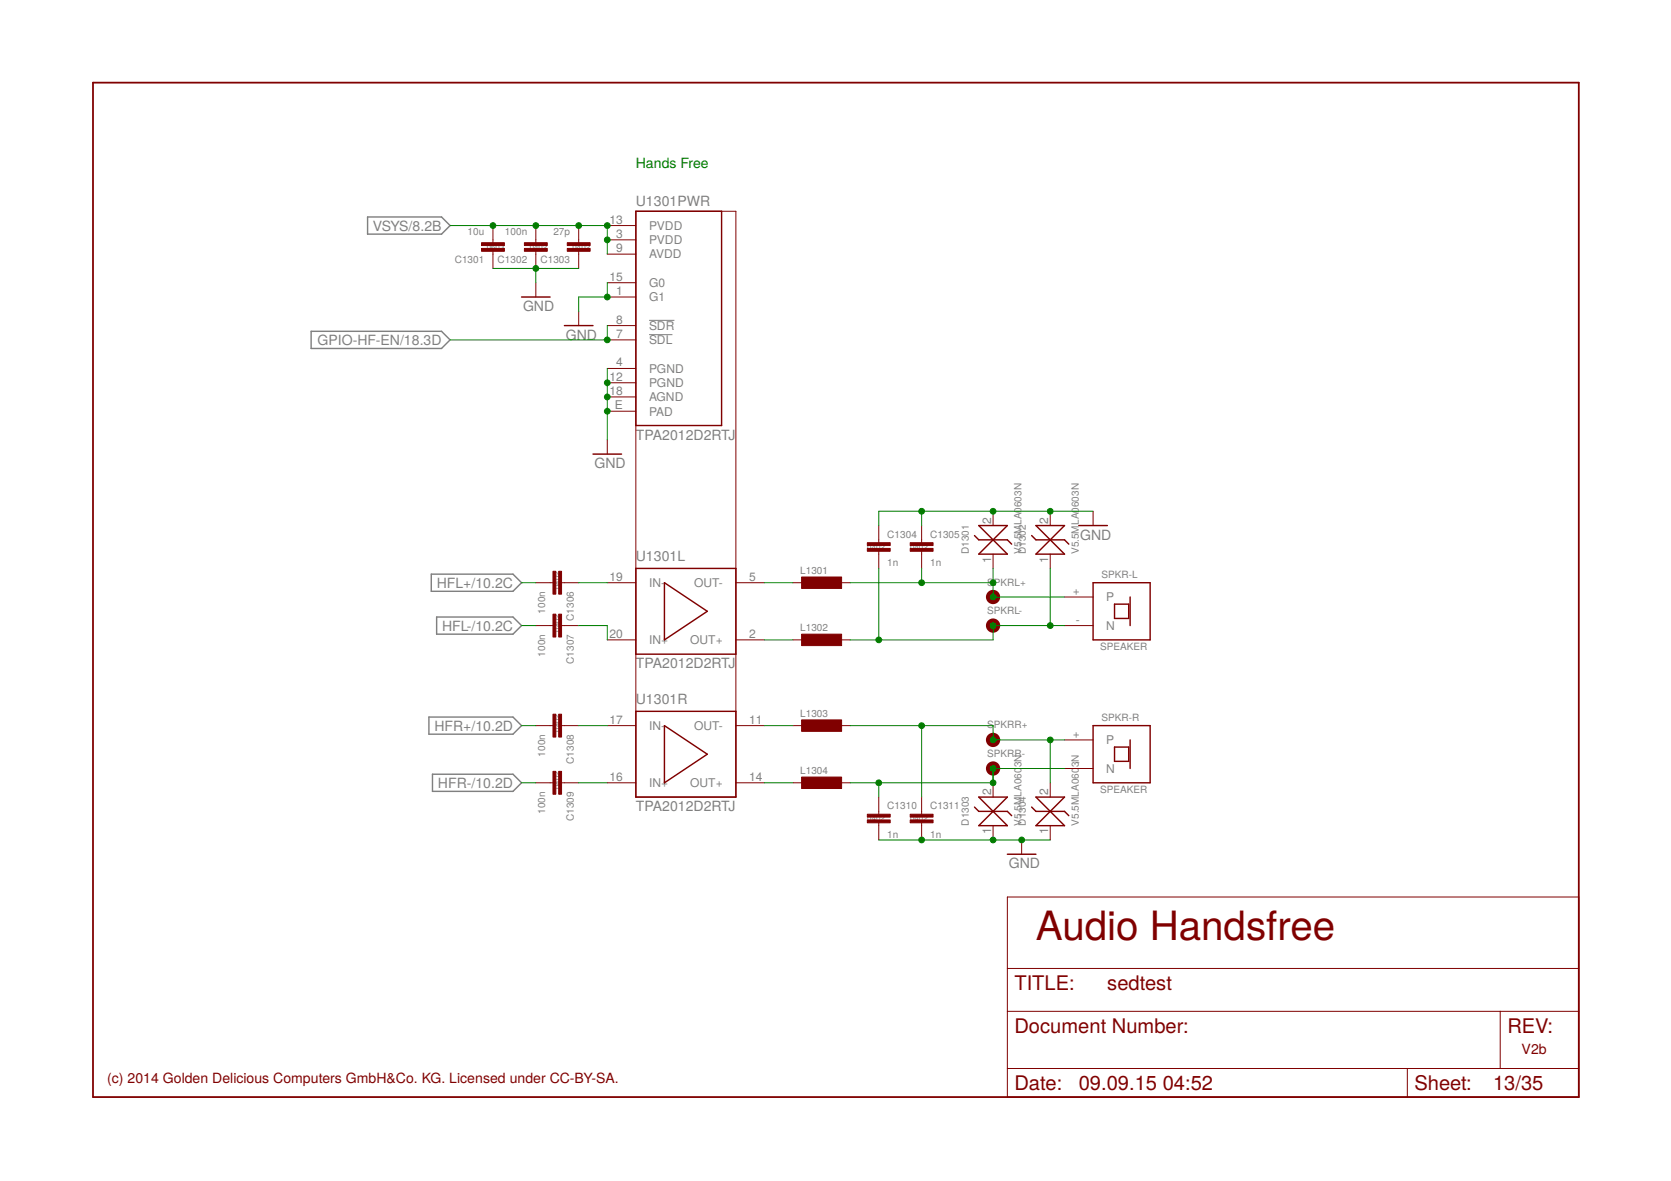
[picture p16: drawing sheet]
<svg xmlns="http://www.w3.org/2000/svg" width="297mm" height="210mm" viewBox="0 0 297 210" stroke-linecap="round" stroke-linejoin="round" font-family="sans-serif">
<defs><g id="words">
<text font-size="7.2" fill="#800000" x="184.1" y="167.1">Audio Handsfree</text>
<g font-size="3.6" fill="#800000">
<text x="180.3" y="175.9">TITLE:</text>
<text x="196.8" y="175.9">sedtest</text>
<text x="180.3" y="183.6">Document Number:</text>
<text x="267.9" y="183.6">REV:</text>
<text x="180.3" y="193.7">Date:</text>
<text x="191.8" y="193.7">09.09.15</text>
<text x="206.7" y="193.7">04:52</text>
<text x="251.4" y="193.7">Sheet:</text>
<text x="265.4" y="193.7">13/35</text>
</g>
<text font-size="2.5" fill="#008000" x="113" y="29.9">Hands Free</text>
<g font-size="2.5" fill="#808080">
<text x="66.3" y="41">VSYS/8.2B</text>
<text x="113" y="36.5">U1301PWR</text>
<text x="93" y="55.3">GND</text>
<text x="56.4" y="61.3">GPIO-HF-EN/18.3D</text>
<text x="100.6" y="60.4">GND</text>
<text x="105.7" y="83.3">GND</text>
<text x="113" y="78.2">TPA2012D2RTJ</text>
<text x="192" y="96">GND</text>
<text x="113" y="99.8">U1301L</text>
<text x="77.6" y="104.5">HFL+/10.2C</text>
<text x="78.6" y="112.1">HFL-/10.2C</text>
<text x="113" y="118.8">TPA2012D2RTJ</text>
<text x="113" y="125.2">U1301R</text>
<text x="77.2" y="129.9">HFR+/10.2D</text>
<text x="77.9" y="140">HFR-/10.2D</text>
<text x="113" y="144.2">TPA2012D2RTJ</text>
<text x="179.3" y="154.4">GND</text>
</g>
<g font-size="2.5" fill="#800000">
<text x="270.5" y="187.4">V2b</text>
<text x="19.1" y="192.4">(c) 2014 Golden Delicious Computers GmbH&amp;Co. KG. Licensed under CC-BY-SA.</text>
</g>
<g font-size="2.1" fill="#808080">
<text x="108.3" y="39.7">13</text>
<text x="115.4" y="40.8">PVDD</text>
<text x="109.5" y="44.8">9</text>
<text x="109.5" y="42.3">3</text>
<text x="115.4" y="45.9">AVDD</text>
<text x="115.4" y="43.4">PVDD</text>
<text x="108.3" y="49.9">15</text>
<text x="109.5" y="52.4">1</text>
<text x="115.4" y="51">G0</text>
<text x="115.4" y="53.5">G1</text>
<text x="109.5" y="57.5">8</text>
<text x="115.4" y="58.6">SDR</text>
<text x="109.5" y="65.1">4</text>
<text x="109.5" y="60">7</text>
<text x="115.4" y="61.2">SDL</text>
<text x="108.3" y="70.2">18</text>
<text x="108.3" y="67.7">12</text>
<text x="115.4" y="66.2">PGND</text>
<text x="115.4" y="71.3">AGND</text>
<text x="115.4" y="68.8">PGND</text>
<text x="109.3" y="72.7">E</text>
<text x="115.4" y="73.9">PAD</text>
<text x="176.2" y="93.1" transform="rotate(-90 176.2 93.1)">2</text>
<text x="186.3" y="93.1" transform="rotate(-90 186.3 93.1)">2</text>
<text x="176.2" y="100" transform="rotate(-90 176.2 100)">1</text>
<text x="186.3" y="100" transform="rotate(-90 186.3 100)">1</text>
<text x="108.3" y="103.2">19</text>
<text x="115.4" y="104.3">IN-</text>
<text x="123.4" y="104.3">OUT-</text>
<text x="133.1" y="103.2">5</text>
<text x="190.7" y="105.8">+</text>
<text x="196.6" y="106.9">P</text>
<text x="108.3" y="113.4">20</text>
<text x="133.1" y="113.4">2</text>
<text x="191.2" y="110.8">-</text>
<text x="196.6" y="112">N</text>
<text x="115.4" y="114.5">IN+</text>
<text x="122.7" y="114.5">OUT+</text>
<text x="108.3" y="128.6">17</text>
<text x="115.4" y="129.7">IN-</text>
<text x="123.4" y="129.7">OUT-</text>
<text x="133.1" y="128.6">11</text>
<text x="190.7" y="131.1">+</text>
<text x="191.2" y="136.2">-</text>
<text x="196.6" y="132.3">P</text>
<text x="196.6" y="137.3">N</text>
<text x="108.3" y="138.8">16</text>
<text x="115.4" y="139.9">IN+</text>
<text x="122.7" y="139.9">OUT+</text>
<text x="133.1" y="138.8">14</text>
<text x="176.2" y="141.3" transform="rotate(-90 176.2 141.3)">2</text>
<text x="186.3" y="141.3" transform="rotate(-90 186.3 141.3)">2</text>
<text x="176.2" y="148.3" transform="rotate(-90 176.2 148.3)">1</text>
<text x="186.3" y="148.3" transform="rotate(-90 186.3 148.3)">1</text>
</g>
<g font-size="1.8" fill="#808080">
<text x="83.1" y="41.7">10u</text>
<text x="89.8" y="41.7">100n</text>
<text x="98.4" y="41.7">27p</text>
<text x="80.8" y="46.8">C1301</text>
<text x="88.5" y="46.8">C1302</text>
<text x="96.1" y="46.8">C1303</text>
<text x="157.7" y="95.6">C1304</text>
<text x="165.3" y="95.6">C1305</text>
<text x="157.7" y="100.7">1n</text>
<text x="165.3" y="100.7">1n</text>
<text x="172.2" y="98.5" transform="rotate(-90 172.2 98.5)">D1301</text>
<text x="181.6" y="98.5" transform="rotate(-90 181.6 98.5)">V5.5MLA0603N</text>
<text x="182.4" y="98.5" transform="rotate(-90 182.4 98.5)">D1302</text>
<text x="191.8" y="98.5" transform="rotate(-90 191.8 98.5)">V5.5MLA0603N</text>
<text x="142.2" y="102.1">L1301</text>
<text x="175.5" y="104.1">S</text>
<text x="176.7" y="104.1">PKRL+</text>
<text x="195.8" y="102.8">SPKR-L</text>
<text x="96.9" y="109.1" transform="rotate(-90 96.9 109.1)">100n</text>
<text x="102" y="110.4" transform="rotate(-90 102 110.4)">C1306</text>
<text x="142.2" y="112.2">L1302</text>
<text x="175.5" y="109.2">SPKRL-</text>
<text x="96.9" y="116.7" transform="rotate(-90 96.9 116.7)">100n</text>
<text x="102" y="118" transform="rotate(-90 102 118)">C1307</text>
<text x="195.6" y="115.5">SPEAKER</text>
<text x="142.2" y="127.5">L1303</text>
<text x="175.5" y="129.5">S</text>
<text x="176.7" y="129.5">PKRR+</text>
<text x="195.8" y="128.2">SPKR-R</text>
<text x="96.9" y="134.5" transform="rotate(-90 96.9 134.5)">100n</text>
<text x="102" y="135.8" transform="rotate(-90 102 135.8)">C1308</text>
<text x="142.2" y="137.6">L1304</text>
<text x="175.5" y="134.6">SPKRR-</text>
<text x="181.6" y="136.4" transform="rotate(-90 181.6 136.4)">3N</text>
<text x="191.8" y="136.4" transform="rotate(-90 191.8 136.4)">3N</text>
<text x="157.7" y="143.8">C1310</text>
<text x="165.3" y="143.8">C1311</text>
<text x="195.6" y="140.9">SPEAKER</text>
<text x="96.9" y="144.6" transform="rotate(-90 96.9 144.6)">100n</text>
<text x="102" y="145.9" transform="rotate(-90 102 145.9)">C1309</text>
<text x="157.7" y="148.9">1n</text>
<text x="165.3" y="148.9">1n</text>
<text x="172.2" y="146.7" transform="rotate(-90 172.2 146.7)">D1303</text>
<text x="181.6" y="146.7" transform="rotate(-90 181.6 146.7)">V5.5MLA060</text>
<text x="182.4" y="146.7" transform="rotate(-90 182.4 146.7)">D1304</text>
<text x="191.8" y="146.7" transform="rotate(-90 191.8 146.7)">V5.5MLA060</text>
</g>
<g font-size="1.4" fill="#808080">
<text x="86.5" y="44.4">0603</text>
<text x="94.2" y="44.4">0402</text>
<text x="101.8" y="44.4">0402</text>
<text x="154.2" y="97.7">0402</text>
<text x="161.8" y="97.7">0402</text>
<text x="99.6" y="104.7" transform="rotate(-90 99.6 104.7)">0402</text>
<text x="99.6" y="112.3" transform="rotate(-90 99.6 112.3)">0402</text>
<text x="99.6" y="130.1" transform="rotate(-90 99.6 130.1)">0402</text>
<text x="99.6" y="140.2" transform="rotate(-90 99.6 140.2)">0402</text>
<text x="154.2" y="146">0402</text>
<text x="161.8" y="146">0402</text>
</g>
</g></defs>
<path d="M115.4 56.9h4.5M115.4 59.5h4.1" fill="none" stroke="#808080" stroke-width=".18"/>
<path d="M65.3 38.6h13.2l1.5 1.5-1.5 1.5h-13.2zM55.3 58.9h23.2l1.5 1.5-1.5 1.5h-23.2zM76.7 102h14.5l1.5 1.6-1.5 1.5h-14.5zM77.6 109.7h13.6l1.5 1.5-1.5 1.5h-13.6zM76.2 127.4h15l1.5 1.6-1.5 1.5h-15zM76.9 137.6h14.3l1.5 1.5-1.5 1.6h-14.3z" fill="none" stroke="#808080" stroke-width=".25"/>
<g fill="none" stroke="#800000" stroke-width=".18">
<path d="M113 37.5h17.8v104.2h-17.8zM87.6 40.1v3M87.6 44.7v3M95.2 40.1v3M95.2 44.7v3M95.2 50.2v2.6M102.9 40.1v3M102.9 44.7v3M102.9 55.3v2.6M107.9 50.2h5.1M107.9 45.2h5.1M107.9 42.6h5.1"/>
<path d="M107.9 52.8h5.1M107.9 57.9h5.1M107.9 40.1h5.1M107.9 65.5h5.1M107.9 70.5h5.1M107.9 73.1h5.1M107.9 60.4h5.1M107.9 68h5.1M107.9 78.2v2.5M156.2 93.4v3.1M156.2 98v3M163.8 93.4v3.1"/>
<path d="M163.8 98v3M176.5 90.9v2.5M176.5 98.5v2.5M186.7 90.9v2.5M186.7 98.5v2.5M194.3 90.9v2.5M95.2 103.6h3.1M95.2 111.2h3.1M99.8 103.6h3.1M99.8 111.2h3.1M107.9 103.6h5.1M107.9 113.7h5.1"/>
<path d="M130.8 103.6h5.1M130.8 113.7h5.1M141 103.6h2.5M141 113.7h2.5M148.6 103.6h2.5M148.6 113.7h2.5M189.2 106.1h5.1M189.2 111.2h5.1M95.2 129h3.1M95.2 139.1h3.1M99.8 129h3.1M99.8 139.1h3.1"/>
<path d="M107.9 129h5.1M107.9 139.1h5.1M130.8 129h5.1M130.8 139.1h5.1M141 129h2.5M141 139.1h2.5M148.6 129h2.5M148.6 139.1h2.5M176.5 139.1v2.6M186.7 139.1v2.6M189.2 131.5h5.1M189.2 136.6h5.1"/>
<path d="M156.2 141.7v3M156.2 146.2v3.1M163.8 141.7v3M163.8 146.2v3.1M176.5 146.7v2.6M179.1 159.4h101.5v35.6h-101.5zM181.6 149.3v2.5M186.7 146.7v2.6M179.1 179.7h101.5M179.1 172.1h101.5M266.7 179.7v10.2M179.1 189.9h101.5"/>
<path d="M250.2 189.9v5.1"/>
</g>
<path d="M16.5 14.7h264.1v180.3h-264.1z" fill="none" stroke="#800000" stroke-width=".32"/>
<g fill="none" stroke="#800000" stroke-width=".25">
<path d="M113 37.5h15.3v38.1h-15.3zM92.7 52.8h5.1M100.3 57.9h5.1M105.4 80.7h5.1M173.2 95.2l.8 .7h5.1l.7 .8M174 93.4h5.1l-5.1 5.1h5.1zM183.4 95.2l.7 .7h5.1l.8 .8M184.1 93.4h5.1l-5.1 5.1h5.1zM191.8 93.4h5M113 101h17.8v15.3h-17.8zM118.1 103.6l7.6 5-7.6 5.1zM194.3 103.6h10.1v10.1h-10.1z"/>
<path d="M198.1 107.4h2.5v2.5h-2.5zM200.9 106.1v5.1M113 126.4h17.8v15.3h-17.8zM118.1 129l7.6 5-7.6 5.1zM194.3 129h10.1v10.1h-10.1zM198.1 132.8h2.5v2.5h-2.5zM200.9 131.5v5.1M173.2 143.4l.8 .8h5.1l.7 .8M174 141.7h5.1l-5.1 5h5.1zM179.1 151.8h5M183.4 143.4l.7 .8h5.1l.8 .8M184.1 141.7h5.1l-5.1 5h5.1z"/>
</g>
<g fill="#800000" stroke="#800000" stroke-width=".18">
<path d="M100.8 43.1h4.1v.5h-4.1z"/>
<path d="M100.8 44.2h4.1v.5h-4.1z"/>
<path d="M93.2 43.1h4.1v.5h-4.1z"/>
<path d="M93.2 44.2h4.1v.5h-4.1z"/>
<path d="M85.6 43.1h4.1v.5h-4.1z"/>
<path d="M85.6 44.2h4.1v.5h-4.1z"/>
<path d="M98.3 101.5h.5v4.1h-.5z"/>
<path d="M99.3 101.5h.5v4.1h-.5z"/>
<path d="M98.3 109.2h.5v4h-.5z"/>
<path d="M99.3 109.2h.5v4h-.5z"/>
<path d="M98.3 126.9h.5v4.1h-.5z"/>
<path d="M99.3 126.9h.5v4.1h-.5z"/>
<path d="M98.3 137.1h.5v4.1h-.5z"/>
<path d="M99.3 137.1h.5v4.1h-.5z"/>
<path d="M142.5 102.6h7.1v2h-7.1z"/>
<path d="M142.5 112.7h7.1v2h-7.1z"/>
<path d="M142.5 128h7.1v2h-7.1z"/>
<path d="M142.5 138.1h7.1v2h-7.1z"/>
<path d="M154.2 97.5h4v.5h-4z"/>
<path d="M154.2 96.5h4v.5h-4z"/>
<path d="M161.8 97.5h4.1v.5h-4.1z"/>
<path d="M161.8 96.5h4.1v.5h-4.1z"/>
<path d="M154.2 145.7h4v.5h-4z"/>
<path d="M154.2 144.7h4v.5h-4z"/>
<path d="M161.8 145.7h4.1v.5h-4.1z"/>
<path d="M161.8 144.7h4.1v.5h-4.1z"/>
</g>
<g fill="none" stroke="#800000" stroke-width="1.3">
<circle cx="176.5" cy="106.1" r=".64"/>
<circle cx="176.5" cy="111.2" r=".64"/>
<circle cx="176.5" cy="136.6" r=".64"/>
<circle cx="176.5" cy="131.5" r=".64"/>
</g>
<g fill="none" stroke="#008000" stroke-width=".18">
<path d="M80 40.1h27.9v5.1M87.6 47.7h15.3M95.2 47.7v2.5M107.9 50.2v2.6h-5v2.5M107.9 57.9v2.5h-27.9M107.9 65.5v12.7M163.8 90.9v2.5M194.3 90.9h-38.1v2.5M92.7 111.2h2.5M92.7 103.6h2.5M102.9 111.2h5v2.5M102.9 103.6h5"/>
<path d="M135.9 113.7h5.1M135.9 103.6h5.1M151.1 103.6h25.4M156.2 101v12.7M163.8 101v2.6M176.5 101v5.1h12.7M186.7 101v10.2M189.2 111.2h-12.7v2.5h-25.4M92.7 139.1h2.5M92.7 129h2.5M102.9 139.1h5M102.9 129h5"/>
<path d="M135.9 139.1h5.1M135.9 129h5.1M151.1 129h25.4v2.5h12.7M156.2 139.1v2.6M163.8 129v12.7M186.7 131.5v7.6M189.2 136.6h-12.7v2.5h-25.4M156.2 149.3h30.5"/>
</g>
<g fill="#008000" stroke="#008000" stroke-width=".18">
<circle cx="107.9" cy="68" r=".51"/>
<circle cx="107.9" cy="70.5" r=".51"/>
<circle cx="107.9" cy="73.1" r=".51"/>
<circle cx="107.9" cy="52.8" r=".51"/>
<circle cx="95.2" cy="47.7" r=".51"/>
<circle cx="181.6" cy="149.3" r=".51"/>
<circle cx="163.8" cy="149.3" r=".51"/>
<circle cx="176.5" cy="149.3" r=".51"/>
<circle cx="186.7" cy="90.9" r=".51"/>
<circle cx="176.5" cy="90.9" r=".51"/>
<circle cx="163.8" cy="90.9" r=".51"/>
<circle cx="107.9" cy="42.6" r=".51"/>
<circle cx="107.9" cy="40.1" r=".51"/>
<circle cx="102.9" cy="40.1" r=".51"/>
<circle cx="95.2" cy="40.1" r=".51"/>
<circle cx="87.6" cy="40.1" r=".51"/>
<circle cx="107.9" cy="60.4" r=".51"/>
<circle cx="176.5" cy="111.2" r=".51"/>
<circle cx="186.7" cy="111.2" r=".51"/>
<circle cx="156.2" cy="113.7" r=".51"/>
<circle cx="176.5" cy="136.6" r=".51"/>
<circle cx="176.5" cy="139.1" r=".51"/>
<circle cx="156.2" cy="139.1" r=".51"/>
<circle cx="176.5" cy="106.1" r=".51"/>
<circle cx="176.5" cy="103.6" r=".51"/>
<circle cx="163.8" cy="103.6" r=".51"/>
<circle cx="186.7" cy="131.5" r=".51"/>
<circle cx="176.5" cy="131.5" r=".51"/>
<circle cx="163.8" cy="129" r=".51"/>
</g>
<use href="#words"/>
</svg>
